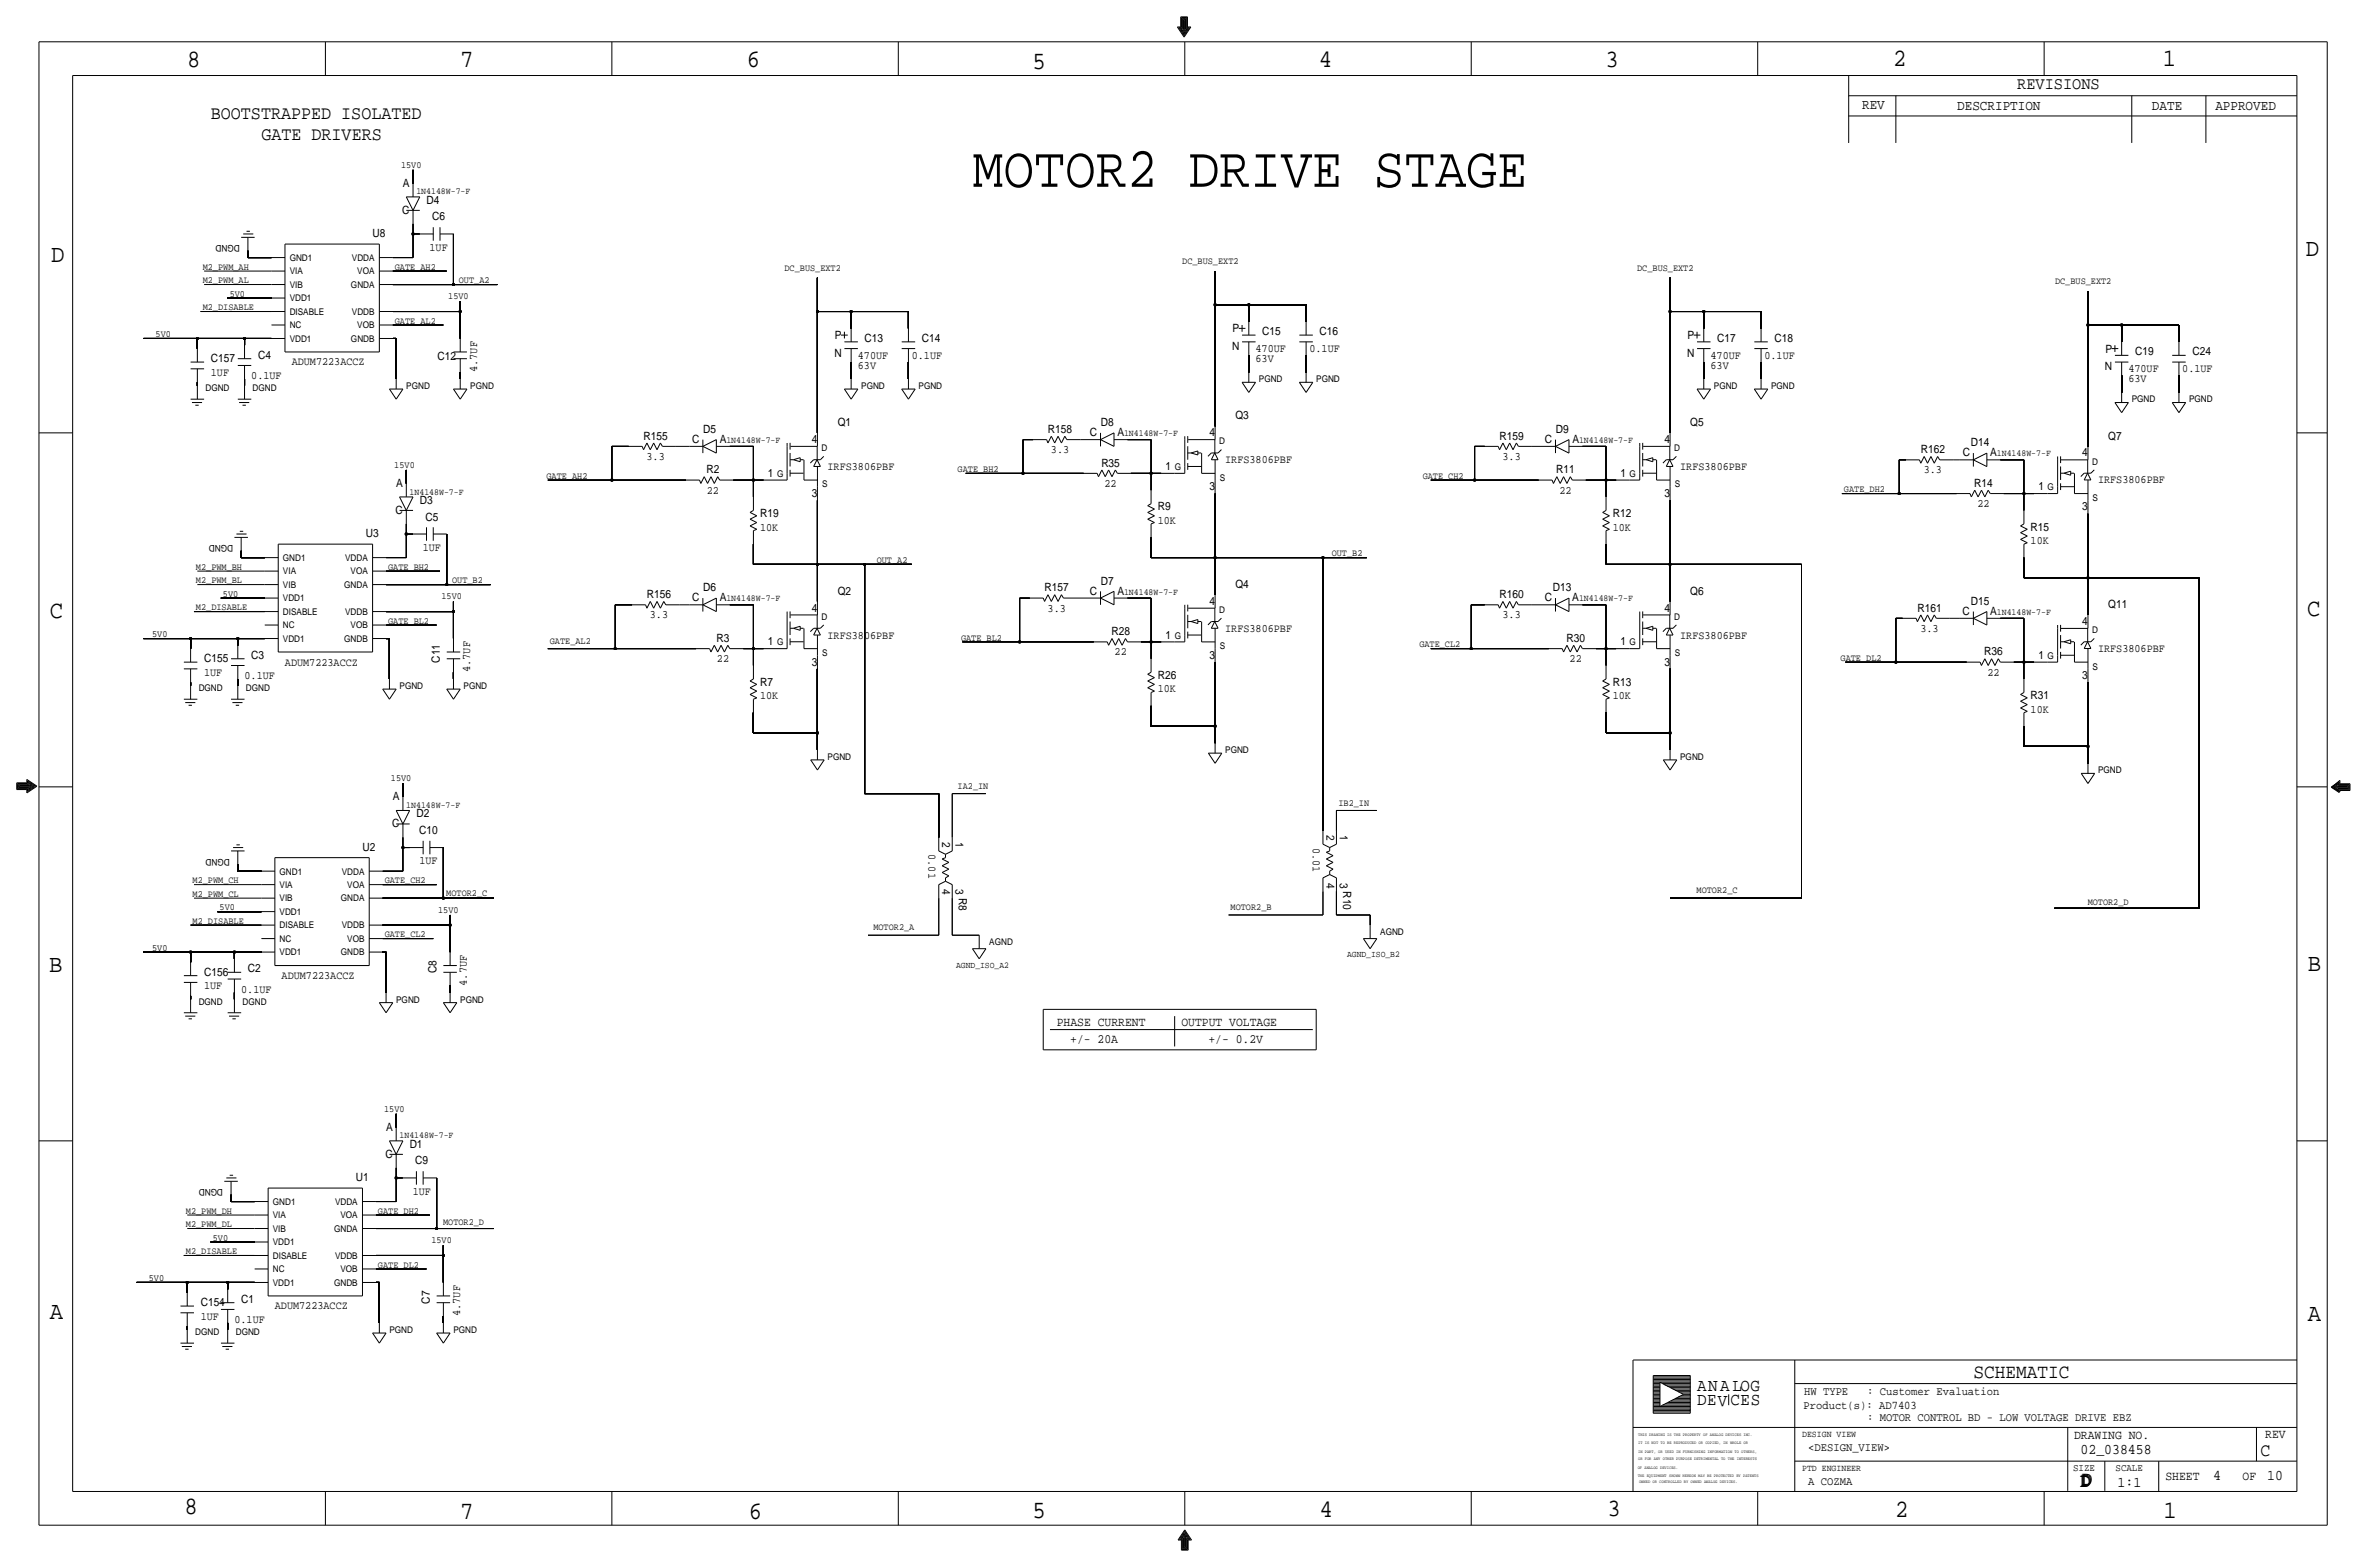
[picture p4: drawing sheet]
<svg xmlns="http://www.w3.org/2000/svg" width="892mm" height="590mm" viewBox="0 0 892 590" stroke-linecap="round" stroke-linejoin="round" font-family="sans-serif">
<defs><g id="words">
<text font-size="21.7" x="366.5" y="70.4">MOTOR2 DRIVE STAGE</text>
<g font-size="9.4">
<text x="70.6" y="25.4">8</text>
<text x="173.4" y="25.4">7</text>
<text x="281.4" y="25.1">6</text>
<text x="389.1" y="26.2">5</text>
<text x="497" y="25.4">4</text>
<text x="605" y="25.1">3</text>
<text x="713.4" y="24.9">2</text>
<text x="815" y="24.9">1</text>
<text x="19.3" y="98.8">D</text>
<text x="868.9" y="96.5">D</text>
<text x="18.8" y="232.7">C</text>
<text x="869.4" y="232.2">C</text>
<text x="869.6" y="365.8">B</text>
<text x="18.5" y="366">B</text>
<text x="18.8" y="496.8">A</text>
<text x="869.6" y="497.6">A</text>
<text x="69.6" y="570.5">8</text>
<text x="173.4" y="572.3">7</text>
<text x="282.2" y="572.3">6</text>
<text x="389.1" y="571.8">5</text>
<text x="497.3" y="571.5">4</text>
<text x="605.7" y="571.2">3</text>
<text x="714.2" y="571.5">2</text>
<text x="815.3" y="572">1</text>
</g>
<g font-size="7.5">
<text x="743.7" y="518.9">SCHEMATIC</text>
<text x="783.8" y="560.3">DD</text>
<text x="784.3" y="559.8">D</text>
</g>
<g font-size="7.1">
<text x="79.5" y="45">BOOTSTRAPPED ISOLATED</text>
<text x="98.5" y="52.6">GATE DRIVERS</text>
</g>
<text font-size="7" x="851.9" y="548.4">C</text>
<g font-size="6.7">
<text x="639.5" y="524.2">ANALOG</text>
<text x="639.5" y="529.3">DEV</text>
<text x="652.1" y="529.3">CES</text>
</g>
<text font-size="6.5" x="760.2" y="33.5">REVISIONS</text>
<g font-size="5.6">
<text x="784" y="547.9">02_038458</text>
<text x="834.1" y="557.5">4</text>
<text x="854.4" y="557.5">10</text>
<text x="798" y="560.1">1:1</text>
</g>
<g font-size="5.3">
<text x="701.8" y="41.1">REV</text>
<text x="737.6" y="41.4">DESCRIPTION</text>
<text x="811" y="41.4">DATE</text>
<text x="834.8" y="41.4">APPROVED</text>
</g>
<g font-size="4.8">
<text x="398.2" y="386.6">PHASE CURRENT</text>
<text x="445.2" y="386.6">OUTPUT VOLTAGE</text>
<text x="403.3" y="392.9">+/- 20A</text>
<text x="455.4" y="392.9">+/- 0.2V</text>
<text x="781.6" y="542.1">DRAWING NO.</text>
<text x="853.6" y="541.8">REV</text>
<text x="816" y="557.4">SHEET</text>
<text x="845.1" y="557.5">OF</text>
</g>
<g font-size="4.4">
<text x="179.8" y="140.2" transform="rotate(-90 179.8 140.2)">4.7UF</text>
<text x="177.2" y="253.2" transform="rotate(-90 177.2 253.2)">4.7UF</text>
<text x="176" y="371.3" transform="rotate(-90 176 371.3)">4.7UF</text>
<text x="173.4" y="495.8" transform="rotate(-90 173.4 495.8)">4.7UF</text>
<text x="679.9" y="525.5">HW TYPE</text>
<text x="703.6" y="525.5">: Customer Evaluation</text>
<text x="679.7" y="530.9">Product(s): AD7403</text>
<text x="703.6" y="535.2">: MOTOR CONTROL BD - LOW VOLTAGE DRIVE EBZ</text>
<text x="681.4" y="546.6">&lt;DESIGN_VIEW&gt;</text>
<text x="681.4" y="559.3">A COZMA</text>
</g>
<g font-size="4.3">
<text x="151.8" y="70.4">A</text>
<text x="160.7" y="76.7">D4</text>
<text x="151.6" y="80.5">C</text>
<text x="162.9" y="83.1">C6</text>
<text x="140.4" y="89.4">U8</text>
<text x="161.9" y="94.5">1UF</text>
<text x="464.5" y="125.2">P</text>
<text x="314.6" y="127.8">P</text>
<text x="325.8" y="128.8">C13</text>
<text x="347.4" y="128.8">C14</text>
<text x="464.3" y="131.8">N</text>
<text x="475.7" y="126.2">C15</text>
<text x="497.3" y="126.2">C16</text>
<text x="636" y="127.8">P</text>
<text x="647.1" y="128.8">C17</text>
<text x="668.7" y="128.8">C18</text>
<text x="79.5" y="136.4">C157</text>
<text x="97.2" y="135.1">C4</text>
<text x="109.9" y="137.7">ADUM7223ACCZ</text>
<text x="164.8" y="135.6">C12</text>
<text x="314.4" y="134.4">N</text>
<text x="323.3" y="135.1">470UF</text>
<text x="343.6" y="135.1">0.1UF</text>
<text x="473.2" y="132.6">470UF</text>
<text x="473.2" y="136.4">63V</text>
<text x="493.5" y="132.6">0.1UF</text>
<text x="635.7" y="134.4">N</text>
<text x="644.6" y="135.1">470UF</text>
<text x="664.9" y="135.1">0.1UF</text>
<text x="793.4" y="132.8">P</text>
<text x="804.6" y="133.9">C19</text>
<text x="826.2" y="133.9">C24</text>
<text x="79.5" y="141.5">1UF</text>
<text x="94.7" y="142.7">0.1UF</text>
<text x="323.3" y="138.9">63V</text>
<text x="644.6" y="138.9">63V</text>
<text x="793.2" y="139.4">N</text>
<text x="802.1" y="140.2">470UF</text>
<text x="822.4" y="140.2">0.1UF</text>
<text x="802.1" y="144">63V</text>
<text x="315.7" y="160.5">Q1</text>
<text x="414.8" y="160.5">D8</text>
<text x="465.5" y="158">Q3</text>
<text x="637" y="160.5">Q5</text>
<text x="242.5" y="165.6">R155</text>
<text x="260.8" y="166.9">C</text>
<text x="265" y="163.1">D5</text>
<text x="271.2" y="166.9">A</text>
<text x="305.9" y="166.9">4</text>
<text x="394.9" y="163.1">R158</text>
<text x="410.7" y="164.3">C</text>
<text x="421.1" y="164.3">A</text>
<text x="455.8" y="164.3">4</text>
<text x="565.1" y="165.6">R159</text>
<text x="582.1" y="166.9">C</text>
<text x="586.3" y="163.1">D9</text>
<text x="592.5" y="166.9">A</text>
<text x="627.2" y="166.9">4</text>
<text x="794.5" y="165.6">Q7</text>
<text x="243.7" y="173.2">3.3</text>
<text x="396.1" y="170.7">3.3</text>
<text x="566.2" y="173.2">3.3</text>
<text x="723.9" y="170.7">R162</text>
<text x="739.6" y="172">C</text>
<text x="742.7" y="168.1">D14</text>
<text x="750" y="172">A</text>
<text x="784.7" y="172">4</text>
<text x="266.2" y="178.3">R2</text>
<text x="289.4" y="179.6">1</text>
<text x="311.9" y="177">IRFS3806PBF</text>
<text x="415" y="175.8">R35</text>
<text x="439.3" y="177">1</text>
<text x="461.7" y="174.5">IRFS3806PBF</text>
<text x="586.5" y="178.3">R11</text>
<text x="610.7" y="179.6">1</text>
<text x="633.2" y="177">IRFS3806PBF</text>
<text x="725" y="178.3">3.3</text>
<text x="149.3" y="183.4">A</text>
<text x="266.4" y="185.9">22</text>
<text x="416.2" y="183.4">22</text>
<text x="455.8" y="184.7">3</text>
<text x="587.7" y="185.9">22</text>
<text x="744" y="183.4">R14</text>
<text x="768.2" y="184.7">1</text>
<text x="790.7" y="182.1">IRFS3806PBF</text>
<text x="158.2" y="189.7">D3</text>
<text x="305.9" y="187.2">3</text>
<text x="627.2" y="187.2">3</text>
<text x="745.2" y="191">22</text>
<text x="149.1" y="193.6">C</text>
<text x="160.3" y="196.1">C5</text>
<text x="286.5" y="194.8">R19</text>
<text x="436.3" y="197.4">10K</text>
<text x="436.3" y="192.3">R9</text>
<text x="607.8" y="194.8">R12</text>
<text x="784.7" y="192.3">3</text>
<text x="137.9" y="202.4">U3</text>
<text x="286.5" y="199.9">10K</text>
<text x="607.8" y="199.9">10K</text>
<text x="765.3" y="199.9">R15</text>
<text x="159.3" y="207.5">1UF</text>
<text x="765.2" y="205">10K</text>
<text x="414.8" y="220.2">D7</text>
<text x="465.5" y="221.5">Q4</text>
<text x="243.8" y="225.3">R156</text>
<text x="260.8" y="226.6">C</text>
<text x="265" y="222.8">D6</text>
<text x="271.2" y="226.6">A</text>
<text x="315.7" y="224">Q2</text>
<text x="393.7" y="222.8">R157</text>
<text x="410.7" y="224">C</text>
<text x="421.1" y="224">A</text>
<text x="455.8" y="227.8">4</text>
<text x="565.1" y="225.3">R160</text>
<text x="582.1" y="226.6">C</text>
<text x="585.2" y="222.8">D13</text>
<text x="592.5" y="226.6">A</text>
<text x="637" y="224">Q6</text>
<text x="742.7" y="227.8">D15</text>
<text x="244.9" y="232.9">3.3</text>
<text x="305.9" y="230.4">4</text>
<text x="394.8" y="230.4">3.3</text>
<text x="566.2" y="232.9">3.3</text>
<text x="627.2" y="230.4">4</text>
<text x="722.6" y="230.4">R161</text>
<text x="739.6" y="231.7">C</text>
<text x="750" y="231.7">A</text>
<text x="794.5" y="229.1">Q11</text>
<text x="418.8" y="239.3">R28</text>
<text x="461.7" y="238">IRFS3806PBF</text>
<text x="723.7" y="238">3.3</text>
<text x="784.7" y="235.5">4</text>
<text x="270" y="241.8">R3</text>
<text x="289.4" y="243.1">1</text>
<text x="311.9" y="240.5">IRFS3806PBF</text>
<text x="439.3" y="240.5">1</text>
<text x="590.3" y="241.8">R30</text>
<text x="610.7" y="243.1">1</text>
<text x="633.2" y="240.5">IRFS3806PBF</text>
<text x="790.6" y="245.6">IRFS3806PBF</text>
<text x="76.9" y="249.4">C155</text>
<text x="94.7" y="248.2">C3</text>
<text x="107.4" y="250.7">ADUM7223ACCZ</text>
<text x="165.8" y="249.6" transform="rotate(-90 165.8 249.6)">C11</text>
<text x="270.2" y="249.4">22</text>
<text x="305.9" y="250.7">3</text>
<text x="420.1" y="246.9">22</text>
<text x="455.8" y="248.2">3</text>
<text x="591.5" y="249.4">22</text>
<text x="627.2" y="250.7">3</text>
<text x="747.8" y="246.9">R36</text>
<text x="768.2" y="248.2">1</text>
<text x="76.9" y="254.5">1UF</text>
<text x="92.2" y="255.8">0.1UF</text>
<text x="436.3" y="255.8">R26</text>
<text x="749" y="254.5">22</text>
<text x="784.7" y="255.8">3</text>
<text x="286.5" y="263.4">10K</text>
<text x="286.5" y="258.3">R7</text>
<text x="436.3" y="260.9">10K</text>
<text x="607.8" y="263.4">10K</text>
<text x="607.8" y="258.3">R13</text>
<text x="765.3" y="263.4">R31</text>
<text x="765.2" y="268.5">10K</text>
<text x="148" y="301.5">A</text>
<text x="147.8" y="311.7">C</text>
<text x="156.9" y="307.8">D2</text>
<text x="158" y="314.2">C10</text>
<text x="355.1" y="317.2" transform="rotate(90 355.1 317.2)">2</text>
<text x="360.1" y="317.2" transform="rotate(90 360.1 317.2)">1</text>
<text x="499.9" y="314.6" transform="rotate(90 499.9 314.6)">2</text>
<text x="504.9" y="314.6" transform="rotate(90 504.9 314.6)">1</text>
<text x="136.6" y="320.6">U2</text>
<text x="350" y="321.8" transform="rotate(90 350 321.8)">0.01</text>
<text x="494.7" y="319.3" transform="rotate(90 494.7 319.3)">0.01</text>
<text x="158.1" y="325.6">1UF</text>
<text x="355.1" y="335" transform="rotate(90 355.1 335)">4</text>
<text x="360.1" y="335" transform="rotate(90 360.1 335)">3</text>
<text x="499.9" y="332.5" transform="rotate(90 499.9 332.5)">4</text>
<text x="504.9" y="332.5" transform="rotate(90 504.9 332.5)">3</text>
<text x="506.2" y="335.8" transform="rotate(90 506.2 335.8)">R10</text>
<text x="361.4" y="338.3" transform="rotate(90 361.4 338.3)">R8</text>
<text x="76.9" y="367.5">C156</text>
<text x="93.4" y="366.3">C2</text>
<text x="106.1" y="368.8">ADUM7223ACCZ</text>
<text x="164.5" y="366.7" transform="rotate(-90 164.5 366.7)">C8</text>
<text x="76.9" y="372.6">1UF</text>
<text x="90.9" y="373.9">0.1UF</text>
<text x="145.5" y="426">A</text>
<text x="145.3" y="436.1">C</text>
<text x="154.4" y="432.3">D1</text>
<text x="156.5" y="438.7">C9</text>
<text x="134.1" y="445">U1</text>
<text x="155.5" y="450.1">1UF</text>
<text x="75.6" y="492">C154</text>
<text x="90.9" y="490.7">C1</text>
<text x="162" y="491.1" transform="rotate(-90 162 491.1)">C7</text>
<text x="75.6" y="497.1">1UF</text>
<text x="103.6" y="493.3">ADUM7223ACCZ</text>
<text x="88.3" y="498.3">0.1UF</text>
</g>
<g font-size="3.8">
<text x="781.3" y="554">SIZE</text>
<text x="797.3" y="554">SCALE</text>
</g>
<g font-size="3.6">
<text x="151.1" y="63.1">15V0</text>
<text x="76.4" y="101.6">M2_PWM_AH</text>
<text x="148.8" y="101.6">GATE_AH2</text>
<text x="445.5" y="99.5">DC_BUS_EXT2</text>
<text x="76.4" y="106.7">M2_PWM_AL</text>
<text x="172.9" y="106.7">OUT_A2</text>
<text x="295.7" y="102">DC_BUS_EXT2</text>
<text x="617" y="102">DC_BUS_EXT2</text>
<text x="774.4" y="107.1">DC_BUS_EXT2</text>
<text x="86.6" y="111.7">5V0</text>
<text x="168.9" y="112.7">15V0</text>
<text x="76.4" y="116.8">M2_DISABLE</text>
<text x="148.8" y="121.9">GATE_AL2</text>
<text x="58.6" y="127">5V0</text>
<text x="148.6" y="176.2">15V0</text>
<text x="360.9" y="177.8">GATE_BH2</text>
<text x="205.9" y="180.3">GATE_AH2</text>
<text x="536.1" y="180.3">GATE_CH2</text>
<text x="694.9" y="185.4">GATE_DH2</text>
<text x="501.9" y="209.5">OUT_B2</text>
<text x="73.9" y="214.6">M2_PWM_BH</text>
<text x="146.2" y="214.6">GATE_BH2</text>
<text x="330.4" y="212.1">OUT_A2</text>
<text x="73.9" y="219.7">M2_PWM_BL</text>
<text x="170.4" y="219.7">OUT_B2</text>
<text x="84" y="224.8">5V0</text>
<text x="166.4" y="225.7">15V0</text>
<text x="73.9" y="229.9">M2_DISABLE</text>
<text x="146.3" y="234.9">GATE_BL2</text>
<text x="57.4" y="240">5V0</text>
<text x="207.2" y="242.6">GATE_AL2</text>
<text x="362.2" y="241.3">GATE_BL2</text>
<text x="534.9" y="243.8">GATE_CL2</text>
<text x="693.6" y="248.9">GATE_DL2</text>
<text x="147.3" y="294.3">15V0</text>
<text x="360.9" y="297.2">IA2_IN</text>
<text x="504.4" y="303.5">IB2_IN</text>
<text x="72.6" y="332.7">M2_PWM_CH</text>
<text x="145" y="332.7">GATE_CH2</text>
<text x="72.6" y="337.8">M2_PWM_CL</text>
<text x="168.2" y="337.5">MOTOR2_C</text>
<text x="639.4" y="336.2">MOTOR2_C</text>
<text x="786.7" y="340.8">MOTOR2_D</text>
<text x="72.6" y="348">M2_DISABLE</text>
<text x="82.8" y="342.9">5V0</text>
<text x="165.1" y="343.8">15V0</text>
<text x="463.8" y="342.9">MOTOR2_B</text>
<text x="145" y="353.1">GATE_CL2</text>
<text x="329.1" y="350.5">MOTOR2_A</text>
<text x="57.4" y="358.1">5V0</text>
<text x="144.8" y="418.7">15V0</text>
<text x="70.1" y="457.2">M2_PWM_DH</text>
<text x="142.4" y="457.2">GATE_DH2</text>
<text x="167" y="461.5">MOTOR2_D</text>
<text x="70.1" y="462.3">M2_PWM_DL</text>
<text x="80.2" y="467.3">5V0</text>
<text x="70.1" y="472.4">M2_DISABLE</text>
<text x="162.6" y="468.3">15V0</text>
<text x="142.4" y="477.5">GATE_DL2</text>
<text x="56.1" y="482.6">5V0</text>
</g>
<g font-size="3.5">
<text x="156.9" y="73.3">1N4148W-7-F</text>
<text x="90.4" y="92.5" transform="rotate(-180 90.4 92.5)">DGND</text>
<text x="109.2" y="98.3">GND1</text>
<text x="132.6" y="98.3">VDDA</text>
<text x="109.2" y="103.4">VIA</text>
<text x="134.7" y="103.4">VOA</text>
<text x="109.2" y="113.5">VDD1</text>
<text x="109.2" y="108.5">VIB</text>
<text x="132.3" y="108.5">GNDA</text>
<text x="109.2" y="118.6">DISABLE</text>
<text x="132.6" y="118.6">VDDB</text>
<text x="109.2" y="123.7">NC</text>
<text x="134.7" y="123.7">VOB</text>
<text x="109.2" y="128.8">VDD1</text>
<text x="132.3" y="128.8">GNDB</text>
<text x="474.4" y="144">PGND</text>
<text x="496" y="144">PGND</text>
<text x="77.4" y="147.3">DGND</text>
<text x="95.2" y="147.3">DGND</text>
<text x="153.1" y="146.5">PGND</text>
<text x="177.2" y="146.5">PGND</text>
<text x="324.6" y="146.5">PGND</text>
<text x="346.2" y="146.5">PGND</text>
<text x="645.9" y="146.5">PGND</text>
<text x="667.5" y="146.5">PGND</text>
<text x="803.4" y="151.6">PGND</text>
<text x="824.9" y="151.6">PGND</text>
<text x="273.7" y="166.9">1N4148W-7-F</text>
<text x="423.6" y="164.3">1N4148W-7-F</text>
<text x="459.5" y="167.4">D</text>
<text x="595.1" y="166.9">1N4148W-7-F</text>
<text x="309.6" y="169.9">D</text>
<text x="630.9" y="169.9">D</text>
<text x="752.5" y="172">1N4148W-7-F</text>
<text x="292.8" y="179.6">G</text>
<text x="442.7" y="177">G</text>
<text x="614.1" y="179.6">G</text>
<text x="788.4" y="175">D</text>
<text x="309.8" y="183.6">S</text>
<text x="459.7" y="181.1">S</text>
<text x="631.1" y="183.6">S</text>
<text x="771.6" y="184.7">G</text>
<text x="154.4" y="186.3">1N4148W-7-F</text>
<text x="788.6" y="188.7">S</text>
<text x="87.8" y="205.5" transform="rotate(-180 87.8 205.5)">DGND</text>
<text x="106.6" y="211.3">GND1</text>
<text x="130.1" y="211.3">VDDA</text>
<text x="106.6" y="221.5">VIB</text>
<text x="106.6" y="216.4">VIA</text>
<text x="129.7" y="221.5">GNDA</text>
<text x="132.1" y="216.4">VOA</text>
<text x="106.6" y="226.6">VDD1</text>
<text x="273.7" y="226.6">1N4148W-7-F</text>
<text x="423.6" y="224">1N4148W-7-F</text>
<text x="595.1" y="226.6">1N4148W-7-F</text>
<text x="106.6" y="231.6">DISABLE</text>
<text x="130.1" y="231.6">VDDB</text>
<text x="309.6" y="233.4">D</text>
<text x="459.5" y="230.9">D</text>
<text x="630.9" y="233.4">D</text>
<text x="752.5" y="231.6">1N4148W-7-F</text>
<text x="106.6" y="236.7">NC</text>
<text x="132.1" y="236.7">VOB</text>
<text x="788.4" y="238.5">D</text>
<text x="106.6" y="241.8">VDD1</text>
<text x="129.7" y="241.8">GNDB</text>
<text x="292.8" y="243.1">G</text>
<text x="442.7" y="240.5">G</text>
<text x="459.7" y="244.6">S</text>
<text x="614.1" y="243.1">G</text>
<text x="309.8" y="247.1">S</text>
<text x="631.1" y="247.1">S</text>
<text x="771.6" y="248.2">G</text>
<text x="788.6" y="252.2">S</text>
<text x="74.9" y="260.3">DGND</text>
<text x="92.7" y="260.3">DGND</text>
<text x="150.6" y="259.5">PGND</text>
<text x="174.7" y="259.5">PGND</text>
<text x="311.9" y="286.2">PGND</text>
<text x="461.7" y="283.7">PGND</text>
<text x="633.2" y="286.2">PGND</text>
<text x="790.7" y="291.3">PGND</text>
<text x="153.1" y="304.4">1N4148W-7-F</text>
<text x="86.6" y="323.6" transform="rotate(-180 86.6 323.6)">DGND</text>
<text x="105.4" y="329.4">GND1</text>
<text x="128.8" y="329.4">VDDA</text>
<text x="105.4" y="334.5">VIA</text>
<text x="130.8" y="334.5">VOA</text>
<text x="105.4" y="339.6">VIB</text>
<text x="128.5" y="339.6">GNDA</text>
<text x="105.4" y="344.7">VDD1</text>
<text x="105.4" y="349.8">DISABLE</text>
<text x="128.8" y="349.8">VDDB</text>
<text x="520.1" y="352.3">AGND</text>
<text x="105.4" y="359.9">VDD1</text>
<text x="105.4" y="354.8">NC</text>
<text x="128.5" y="359.9">GNDB</text>
<text x="130.8" y="354.8">VOB</text>
<text x="372.8" y="356.1">AGND</text>
<text x="149.3" y="377.6">PGND</text>
<text x="173.4" y="377.6">PGND</text>
<text x="74.9" y="378.5">DGND</text>
<text x="91.4" y="378.5">DGND</text>
<text x="150.6" y="428.9">1N4148W-7-F</text>
<text x="84" y="448.1" transform="rotate(-180 84 448.1)">DGND</text>
<text x="102.8" y="453.9">GND1</text>
<text x="126.3" y="453.9">VDDA</text>
<text x="102.8" y="459">VIA</text>
<text x="128.3" y="459">VOA</text>
<text x="102.8" y="464.1">VIB</text>
<text x="125.9" y="464.1">GNDA</text>
<text x="102.8" y="469.1">VDD1</text>
<text x="102.8" y="479.3">NC</text>
<text x="102.8" y="474.2">DISABLE</text>
<text x="126.3" y="474.2">VDDB</text>
<text x="128.3" y="479.3">VOB</text>
<text x="102.8" y="484.4">VDD1</text>
<text x="125.9" y="484.4">GNDB</text>
<text x="73.6" y="502.9">DGND</text>
<text x="88.8" y="502.9">DGND</text>
<text x="146.8" y="502.1">PGND</text>
<text x="170.9" y="502.1">PGND</text>
<text x="679.1" y="541.3">DESIGN VIEW</text>
<text x="679.1" y="554">PTD ENGINEER</text>
</g>
<g font-size="3.4">
<text x="360.3" y="364.5">AGND_ISO_A2</text>
<text x="507.6" y="360.7">AGND_ISO_B2</text>
</g>
<g font-size="1.6">
<text x="617.3" y="541.1">THIS DRAWING IS THE PROPERTY OF ANALOG DEVICES INC.</text>
<text x="617.3" y="543.9">IT IS NOT TO BE REPRODUCED OR COPIED, IN WHOLE OR</text>
<text x="617.3" y="547.2">IN PART, OR USED IN FURNISHING INFORMATION TO OTHERS,</text>
<text x="617.3" y="550">OR FOR ANY OTHER PURPOSE DETRIMENTAL TO THE INTERESTS</text>
<text x="617.2" y="553.2">OF ANALOG DEVICES.</text>
<text x="617.2" y="556.3">THE EQUIPMENT SHOWN HEREON MAY BE PROTECTED BY PATENTS</text>
<text x="617.7" y="558.8">OWNED OR CONTROLLED BY OWNED ANALOG DEVICES.</text>
</g>
</g></defs>
<!-- layer: Nets -->
<g fill="none" stroke="#000" stroke-width=".38">
<path d="M155.7 64v5.1zM93.4 94.5v2.5zM93.4 97h8.9zM148 97h7.7zM155.7 88.1v8.9zM155.7 88.1h2.5zM155.7 84.3v3.8zM170.9 88.1v19.1zM75.6 117.3h26.7zM76.9 102.1h25.4zM76.9 107.2h25.4zM85.8 112.3h16.5z"/>
<path d="M148 107.2h22.9zM148 102.1h20.4zM148 117.3h25.4zM170.9 107.2h16.5zM173.4 113.5v3.8zM173.4 117.3v10.2zM308.1 117.3v45.8zM308.1 104.6v12.7zM308.1 117.3h12.7zM320.8 117.3v6.4zM320.8 117.3h21.5zM342.3 117.3v6.4z"/>
<path d="M457.9 114.8v45.7zM457.9 102.1v12.7zM457.9 114.8h12.7zM470.6 114.8v6.4zM470.6 114.8h21.6zM492.2 114.8v6.4zM629.4 117.3h12.7zM629.4 117.3v45.8zM629.4 104.6v12.7zM642.1 117.3v6.4zM642.1 117.3h21.6zM663.7 117.3v6.4z"/>
<path d="M786.8 109.7v12.7zM54.1 127.5h20.3zM74.4 127.5v3.8zM74.4 127.5h17.8zM92.2 127.5v2.5zM92.2 127.5h10.1zM148 127.5h1.3zM148 122.4h19.1zM149.3 127.5v15.2zM320.8 136.4v6.3zM342.3 136.4v6.3zM470.6 133.9v6.3z"/>
<path d="M492.2 133.9v6.3zM642.1 136.4v6.3zM663.7 136.4v6.3zM786.8 122.4v45.7zM786.8 122.4h12.7zM799.5 122.4v6.4zM799.5 122.4h21.6zM821.1 122.4v6.4zM74.4 144v1.3zM92.2 142.7v2.6zM173.4 140.2v2.5zM799.5 141.5v6.3z"/>
<path d="M821.1 141.5v6.3zM153.1 177v5.1zM230.6 168.1v12.7zM230.6 168.1h6.3zM254.7 168.1h5.1zM275 168.1h8.9zM283.9 168.1v12.7zM363.9 178.3h21.6zM385.5 165.6h3.8zM385.5 165.6v12.7zM385.5 178.3h22.9zM407.1 165.6h2.6z"/>
<path d="M424.9 165.6h8.9zM426.2 178.3h7.6zM433.8 178.3v6.4zM433.8 165.6v12.7zM433.8 178.3h3.8zM555.7 168.1v12.7zM555.7 168.1h3.8zM577.3 168.1h3.8zM596.3 168.1h8.9zM605.2 168.1v12.7zM715.7 173.2h2.6zM715.7 173.2v12.7z"/>
<path d="M736 173.2h2.6zM753.8 173.2h8.9zM762.7 173.2v12.7zM153.1 197.4v3.8zM206.5 180.8h24.1zM230.6 180.8h27.9zM276.3 180.8h7.6zM283.9 180.8h3.8zM283.9 180.8v6.4zM308.1 188.5v24.1zM457.9 185.9v24.2zM539.2 180.8h16.5z"/>
<path d="M555.7 180.8h24.1zM597.6 180.8h7.6zM605.2 180.8v6.4zM605.2 180.8h3.8zM629.4 188.5v24.1zM694.1 185.9h21.6zM715.7 185.9h21.6zM755.1 185.9h7.6zM762.7 185.9h3.8zM762.7 185.9v6.4zM786.8 193.5v24.2zM74.4 215.1h25.4z"/>
<path d="M90.9 207.5v2.6zM90.9 210.1h8.9zM145.5 215.1h20.3zM145.5 210.1h7.6zM153.1 201.2h2.6zM153.1 201.2v8.9zM168.4 201.2v19zM283.9 205v7.6zM283.9 212.6h24.2zM308.1 212.6v14zM308.1 212.6h17.7zM325.8 212.6v86.4z"/>
<path d="M325.8 212.6h17.8zM433.8 202.4v7.7zM433.8 210.1h24.1zM457.9 210.1v13.9zM457.9 210.1h40.7zM498.6 210.1v102.8zM498.6 210.1h16.5zM605.2 205v7.6zM605.2 212.6h24.2zM629.4 212.6v14zM629.4 212.6h49.5zM678.9 212.6v125.7z"/>
<path d="M762.7 210.1v7.6zM762.7 217.7h24.1zM786.8 217.7v13.9zM786.8 217.7h42zM828.8 217.7v124.4zM73.1 230.4h26.7zM74.4 220.2h25.4zM83.3 225.3h16.5zM145.5 220.2h22.9zM145.5 235.5h19zM145.5 230.4h25.4zM168.4 220.2h16.5z"/>
<path d="M170.9 230.4v10.1zM170.9 226.6v3.8zM231.9 227.8h6.3zM231.9 227.8v16.5zM256 227.8h3.8zM275 227.8h8.9zM283.9 227.8v16.5zM384.3 225.3v16.5zM384.3 225.3h3.8zM405.8 225.3h3.9zM424.9 225.3h8.9zM433.8 225.3v16.5z"/>
<path d="M554.4 227.8v16.5zM554.4 227.8h5.1zM577.3 227.8h3.8zM596.3 227.8h8.9zM605.2 227.8v16.5zM714.5 232.9v16.5zM714.5 232.9h2.5zM734.8 232.9h3.8zM753.8 232.9h8.9zM762.7 232.9v16.5zM54.1 240.5h17.7zM71.8 257v1.3z"/>
<path d="M71.8 240.5v3.8zM71.8 240.5h17.8zM89.6 255.8v2.5zM89.6 240.5v2.6zM89.6 240.5h10.2zM145.5 240.5h1.3zM146.8 240.5v15.3zM170.9 253.2v2.6zM206.5 244.3h25.4zM231.9 244.3h30.4zM280.1 244.3h3.8zM283.9 244.3h3.8z"/>
<path d="M283.9 244.3v6.4zM308.1 252v24.1zM362.7 241.8h21.6zM384.3 241.8h27.9zM430 241.8h3.8zM433.8 241.8v6.4zM433.8 241.8h3.8zM457.9 249.4v24.2zM539.2 244.3h15.2zM554.4 244.3h29.2zM601.4 244.3h3.8zM605.2 244.3v6.4z"/>
<path d="M605.2 244.3h3.8zM629.4 252v24.1zM695.4 249.4h19.1zM714.5 249.4h26.6zM758.9 249.4h3.8zM762.7 249.4h3.8zM762.7 249.4v6.4zM786.8 257v24.2zM283.9 268.5v7.6zM283.9 276.1h24.2zM308.1 276.1v6.3zM433.8 265.9v7.7z"/>
<path d="M433.8 273.6h24.1zM457.9 273.6v6.3zM605.2 268.5v7.6zM605.2 276.1h24.2zM629.4 276.1v6.3zM762.7 273.6v7.6zM151.8 295.1v5.1zM325.8 299h28zM353.8 299v16.5zM358.9 299v16.5zM358.9 299h12.7zM762.7 281.2h24.1z"/>
<path d="M786.8 281.2v6.3zM151.8 319.3v8.9zM151.8 319.3h2.6zM151.8 315.5v3.8zM167.1 319.3v19zM503.6 305.3v7.6zM503.6 305.3h15.3zM73.1 333.2h25.4zM73.1 338.3h25.4zM89.6 325.6v2.6zM89.6 328.2h8.9zM144.2 333.2h20.3z"/>
<path d="M144.2 338.3h22.9zM144.2 328.2h7.6zM167.1 338.3h19zM353.8 338.3v14zM358.9 338.3v14zM498.6 335.8v8.9zM503.6 335.8v8.9zM629.4 338.3h49.5zM54.1 358.6h17.7zM71.8 358.6v3.9zM71.8 358.6h16.5zM71.8 348.5h26.7z"/>
<path d="M82 343.4h16.5zM88.3 358.6v2.6zM88.3 358.6h10.2zM144.2 358.6h1.3zM144.2 353.6h19.1zM144.2 348.5h25.4zM145.5 358.6v15.3zM169.6 348.5v10.1zM169.6 344.7v3.8zM327.1 352.3h26.7zM358.9 352.3h10.1zM463 344.7h35.6z"/>
<path d="M503.6 344.7h12.7zM516.3 344.7v3.8zM774.1 342.1h54.7zM71.8 375.2v1.2zM88.3 373.9v2.5zM169.6 371.3v2.6zM393.1 380.2h102.9zM393.1 380.2v15.3zM393.1 395.5h102.9zM395.7 387.9h99zM442.7 382.8v11.4zM496 380.2v15.3z"/>
<path d="M149.3 419.6v5.1zM149.3 439.9v3.8zM70.6 457.7h25.4zM87.1 450.1v2.5zM87.1 452.6h8.9zM141.7 457.7h20.3zM141.7 452.6h7.6zM149.3 443.7v8.9zM149.3 443.7h2.5zM164.5 443.7v19.1zM69.3 472.9h26.7zM70.6 462.8h25.4z"/>
<path d="M79.5 467.9h16.5zM141.7 462.8h22.8zM141.7 478h19zM141.7 472.9h25.4zM164.5 462.8h21.6zM167.1 472.9v10.2zM167.1 469.1v3.8zM51.5 483.1h19.1zM70.6 499.6v1.3zM70.6 483.1v3.8zM70.6 483.1h15.2zM85.8 498.3v2.6z"/>
<path d="M85.8 483.1v2.5zM85.8 483.1h10.2zM141.7 483.1h1.3zM143 483.1v15.2zM167.1 495.8v2.5z"/>
</g>
<g fill="#000" stroke="#000" stroke-width=".38">
<circle cx="155.6" cy="88.1" r=".51"/>
<circle cx="170.9" cy="107.2" r=".51"/>
<circle cx="173.4" cy="117.4" r=".51"/>
<circle cx="308" cy="117.4" r=".51"/>
<circle cx="320.7" cy="117.4" r=".51"/>
<circle cx="457.9" cy="114.8" r=".51"/>
<circle cx="470.6" cy="114.8" r=".51"/>
<circle cx="629.4" cy="117.4" r=".51"/>
<circle cx="642.1" cy="117.4" r=".51"/>
<circle cx="74.4" cy="127.5" r=".51"/>
<circle cx="92.1" cy="127.5" r=".51"/>
<circle cx="786.8" cy="122.4" r=".51"/>
<circle cx="799.5" cy="122.4" r=".51"/>
<circle cx="385.5" cy="178.3" r=".51"/>
<circle cx="433.8" cy="178.3" r=".51"/>
<circle cx="230.6" cy="180.9" r=".51"/>
<circle cx="283.9" cy="180.9" r=".51"/>
<circle cx="555.7" cy="180.9" r=".51"/>
<circle cx="605.2" cy="180.9" r=".51"/>
<circle cx="715.7" cy="185.9" r=".51"/>
<circle cx="762.7" cy="185.9" r=".51"/>
<circle cx="153.1" cy="201.2" r=".51"/>
<circle cx="308" cy="212.6" r=".51"/>
<circle cx="325.8" cy="212.6" r=".51"/>
<circle cx="457.9" cy="210.1" r=".51"/>
<circle cx="498.5" cy="210.1" r=".51"/>
<circle cx="629.4" cy="212.6" r=".51"/>
<circle cx="786.8" cy="217.7" r=".51"/>
<circle cx="168.3" cy="220.2" r=".51"/>
<circle cx="170.9" cy="230.4" r=".51"/>
<circle cx="71.8" cy="240.5" r=".51"/>
<circle cx="89.6" cy="240.5" r=".51"/>
<circle cx="231.8" cy="244.4" r=".51"/>
<circle cx="283.9" cy="244.4" r=".51"/>
<circle cx="384.2" cy="241.8" r=".51"/>
<circle cx="433.8" cy="241.8" r=".51"/>
<circle cx="554.4" cy="244.4" r=".51"/>
<circle cx="605.2" cy="244.4" r=".51"/>
<circle cx="714.4" cy="249.4" r=".51"/>
<circle cx="762.7" cy="249.4" r=".51"/>
<circle cx="308" cy="276.1" r=".51"/>
<circle cx="457.9" cy="273.6" r=".51"/>
<circle cx="629.4" cy="276.1" r=".51"/>
<circle cx="786.8" cy="281.2" r=".51"/>
<circle cx="151.8" cy="319.3" r=".51"/>
<circle cx="167.1" cy="338.3" r=".51"/>
<circle cx="71.8" cy="358.7" r=".51"/>
<circle cx="88.3" cy="358.7" r=".51"/>
<circle cx="169.6" cy="348.5" r=".51"/>
<circle cx="149.3" cy="443.7" r=".51"/>
<circle cx="164.5" cy="462.8" r=".51"/>
<circle cx="167.1" cy="473" r=".51"/>
<circle cx="70.6" cy="483.1" r=".51"/>
<circle cx="85.8" cy="483.1" r=".51"/>
</g>
<!-- layer: Components -->
<g fill="none" stroke="#000" stroke-width=".38">
<path d="M153.1 79.2h5.1zM153.1 74.2h5.1zM153.1 74.2l2.6 5zM155.7 79.2v5.1zM155.7 69.1v5.1zM158.2 74.2l-2.5 5zM90.9 89.4h5.1zM91.6 88.1h3.9zM92.9 87.1h1.3zM93.4 89.4v5.1zM102.3 97h5.1zM107.4 91.9h35.6z"/>
<path d="M107.4 91.9v40.7zM143 97h5zM143 91.9v40.7zM158.2 88.1h5.1zM163.3 85.6v5.1zM165.8 88.1h5.1zM165.8 85.6v5.1zM102.3 117.3h5.1zM102.3 112.3h5.1zM102.3 107.2h5.1zM102.3 102.1h5.1zM143 102.1h5z"/>
<path d="M143 107.2h5zM143 117.3h5zM71.8 136.4h5.1zM71.8 138.9h5.1zM74.4 138.9v5.1zM74.4 131.3v5.1zM89.6 135.1h5.1zM89.6 137.7h5.1zM92.2 137.7v5zM92.2 130v5.1zM102.3 127.5h5.1zM102.3 122.4h5.1z"/>
<path d="M107.4 132.6h35.6zM143 122.4h5zM143 127.5h5zM170.9 135.1h5.1zM170.9 132.6h5.1zM173.4 135.1v5.1zM173.4 127.5v5.1zM316.9 126.2h2.6zM318.2 125v2.5zM318.2 128.8h5.1zM318.2 131.3h5.1zM320.8 131.3v5.1z"/>
<path d="M320.8 123.7v5.1zM339.8 128.8h5.1zM339.8 131.3h5.1zM342.3 131.3v5.1zM342.3 123.7v5.1zM466.8 123.7h2.5zM468.1 126.2h5.1zM468.1 128.8h5.1zM468.1 122.4v2.6zM470.6 128.8v5.1zM470.6 121.2v5zM489.7 126.2h5z"/>
<path d="M489.7 128.8h5zM492.2 128.8v5.1zM492.2 121.2v5zM638.3 126.2h2.5zM639.5 128.8h5.1zM639.5 131.3h5.1zM639.5 125v2.5zM642.1 131.3v5.1zM642.1 123.7v5.1zM661.1 128.8h5.1zM661.1 131.3h5.1zM663.7 131.3v5.1z"/>
<path d="M663.7 123.7v5.1zM795.7 131.3h2.6zM797 133.9h5.1zM797 136.4h5.1zM797 130v2.6zM799.5 136.4v5.1zM799.5 128.8v5.1zM818.6 133.9h5.1zM818.6 136.4h5.1zM821.1 136.4v5.1zM821.1 128.8v5.1zM71.8 150.4h5.1z"/>
<path d="M72.3 151.6h3.8zM73.6 152.7h1.3zM74.4 145.3v5.1zM89.6 150.4h5.1zM90.1 151.6h3.8zM91.4 152.7h1.3zM92.2 145.3v5.1zM146.8 146.6h5zM146.8 146.6l2.5 3.8zM149.3 142.7v3.9zM151.8 146.6l-2.5 3.8zM170.9 146.6h5.1z"/>
<path d="M170.9 146.6l2.5 3.8zM173.4 142.7v3.9zM176 146.6l-2.6 3.8zM318.2 146.6l2.6 3.8zM318.2 146.6h5.1zM320.8 142.7v3.9zM323.3 146.6l-2.5 3.8zM339.8 146.6h5.1zM339.8 146.6l2.5 3.8zM342.3 142.7v3.9zM344.9 146.6l-2.6 3.8zM468.1 144h5.1z"/>
<path d="M468.1 144l2.5 3.8zM470.6 140.2v3.8zM473.2 144l-2.6 3.8zM489.7 144l2.5 3.8zM489.7 144h5zM492.2 140.2v3.8zM494.7 144l-2.5 3.8zM639.5 146.6h5.1zM639.5 146.6l2.6 3.8zM642.1 142.7v3.9zM644.6 146.6l-2.5 3.8zM661.1 146.6l2.6 3.8z"/>
<path d="M661.1 146.6h5.1zM663.7 142.7v3.9zM666.2 146.6l-2.5 3.8zM797 151.6h5.1zM797 151.6l2.5 3.8zM799.5 147.8v3.8zM802.1 151.6l-2.6 3.8zM818.6 151.6h5.1zM818.6 151.6l2.5 3.8zM821.1 147.8v3.8zM823.7 151.6l-2.6 3.8zM236.9 168.1h5.1z"/>
<path d="M242 168.1l.5 1.3zM243.8 166.9l-1.3 2.5zM243.8 166.9l1.3 2.5zM246.3 166.9l1.3 2.5zM246.3 166.9l-1.2 2.5zM248.9 166.9l.7 1.2zM248.9 166.9l-1.3 2.5zM249.6 168.1h5.1zM259.8 168.1h5.1zM264.9 165.6v5.1zM264.9 168.1l5.1 2.6zM264.9 168.1l5.1-2.5z"/>
<path d="M265.4 179.6l1.2 2.5zM265.4 179.6l-1.3 2.5zM267.9 179.6l1.3 2.5zM267.9 179.6l-1.3 2.5zM270 168.1h5zM270 165.6v5.1zM270.5 179.6l.7 1.2zM270.5 179.6l-1.3 2.5zM296.6 166.9v1.2zM296.6 178.3v2.5zM296.6 168.1v10.2zM297.7 173.2h1.3z"/>
<path d="M297.7 170.6v5.1zM297.7 177v2.5zM297.7 166.8v2.6zM297.7 178.3h5.1zM297.9 168.1h10.2zM299 173.2l2.5-.8zM299 173.2l2.5 .7zM301.5 172.4v1.5zM301.5 173.2h1.3zM303 173.2v7.6zM306.6 173.2l-1.2 1.2zM306.6 175.7h2.6z"/>
<path d="M306.6 173.2h2.6zM307.9 173.2l1.3 2.5zM307.9 173.2l-1.3 2.5zM307.9 168.1v5.1zM308.1 163.1v5zM308.1 175.8v7.6zM310.4 171.9l-1.2 1.3zM389.3 165.6h5.1zM394.4 165.6l.5 1.3zM396.2 164.3l1.3 2.6zM396.2 164.3l-1.3 2.6zM398.7 164.3l1.3 2.6z"/>
<path d="M398.7 164.3l-1.2 2.6zM401.3 164.3l-1.3 2.6zM401.3 164.3l.7 1.3zM402 165.6h5.1zM408.4 178.3h5.1zM409.7 165.6h5zM413.5 178.3l.5 1.3zM414.7 163.1v5zM414.7 165.6l5.1 2.5zM414.7 165.6l5.1-2.5zM415.2 177l1.3 2.6zM415.2 177l-1.2 2.6z"/>
<path d="M417.8 177l1.2 2.6zM417.8 177l-1.3 2.6zM419.8 163.1v5zM419.8 165.6h5.1zM420.3 177l-1.3 2.6zM420.3 177l.8 1.3zM421.1 178.3h5.1zM437.6 178.3h5.1zM442.7 178.3h3.8zM446.5 164.3v1.3zM446.5 175.8v2.5zM446.5 165.6v10.2z"/>
<path d="M447.6 175.7h5.1zM447.6 170.6h1.3zM447.6 168.1v5.1zM447.6 174.4v2.6zM447.6 164.3v2.5zM447.8 165.6h10.1zM448.9 170.6l2.5-.7zM448.9 170.6l2.5 .8zM451.4 170.6h1.3zM451.4 169.9v1.5zM452.8 178.3h5.1zM452.8 170.7v7.6z"/>
<path d="M456.5 173.2h2.5zM456.5 170.6h2.5zM456.5 170.6l-1.3 1.3zM457.8 170.6l1.2 2.6zM457.8 170.6l-1.3 2.6zM457.8 165.6v5.1zM457.9 160.5v5.1zM457.9 173.2v7.6zM459 170.6l1.3-1.2zM559.5 168.1h5.1zM564.6 168.1l.5 1.3zM566.4 166.9l-1.3 2.5z"/>
<path d="M566.4 166.9l1.2 2.5zM568.9 166.9l1.3 2.5zM568.9 166.9l-1.3 2.5zM571.4 166.9l.8 1.2zM571.4 166.9l-1.2 2.5zM572.2 168.1h5.1zM581.1 168.1h5.1zM586.2 165.6v5.1zM586.2 168.1l5.1 2.6zM586.2 168.1l5.1-2.5zM586.7 179.6l1.3 2.5zM586.7 179.6l-1.3 2.5z"/>
<path d="M589.2 179.6l1.3 2.5zM589.2 179.6l-1.2 2.5zM591.3 165.6v5.1zM591.3 168.1h5zM591.8 179.6l-1.3 2.5zM591.8 179.6l.7 1.2zM617.9 166.9v1.2zM617.9 178.3v2.5zM617.9 168.1v10.2zM619 178.3h5.1zM619 173.2h1.3zM619 170.6v5.1z"/>
<path d="M619 177v2.5zM619 166.8v2.6zM619.2 168.1h10.2zM620.3 173.2l2.6-.8zM620.3 173.2l2.6 .7zM622.9 173.2h1.2zM622.9 172.4v1.5zM624.3 173.2v7.6zM626.7 174.4l1.2-1.2zM627.9 175.7h2.6zM627.9 173.2h2.6zM629.2 173.2l1.3 2.5z"/>
<path d="M629.2 173.2l-1.3 2.5zM629.3 168.1v5.1zM629.4 163.1v5zM629.4 175.8v7.6zM630.5 173.2l1.2-1.3zM718.3 173.2h5zM723.3 173.2l.5 1.3zM725.1 172l-1.3 2.5zM725.1 172l1.3 2.5zM727.7 172l-1.3 2.5zM727.7 172l1.2 2.5zM730.2 172l.8 1.2z"/>
<path d="M730.2 172l-1.3 2.5zM731 173.2h5zM738.6 173.2h5.1zM743.7 173.2l5-2.5zM743.7 170.7v5.1zM743.7 173.2l5 2.6zM748.7 173.2h5.1zM748.7 170.7v5.1zM775.4 172v1.2zM775.4 173.2v10.2zM776.5 178.3h1.3zM776.5 175.7v5.1z"/>
<path d="M776.5 171.9v2.5zM776.7 173.2h10.1zM777.8 178.3l2.5-.8zM777.8 178.3l2.5 .7zM780.3 177.5v1.5zM780.3 178.3h1.3zM781.8 178.3v7.6zM784.1 179.5l1.3-1.2zM785.4 178.3h2.6zM786.7 178.3l1.3 2.5zM786.7 178.3l-1.3 2.5zM786.7 173.2v5.1z"/>
<path d="M786.8 168.1v5.1zM788 178.3l1.2-1.3zM150.6 192.3h5.1zM150.6 187.2h5.1zM150.6 187.2l2.5 5.1zM153.1 192.3v5.1zM153.1 182.1v5.1zM155.7 187.2l-2.6 5.1zM160.7 198.6v5.1zM163.3 198.6v5.1zM258.5 180.8h5.1zM263.6 180.8l.5 1.3z"/>
<path d="M271.2 180.8h5.1zM282.7 193l1.2-.7zM282.7 195.6l2.5-1.3zM282.7 198.1l2.5-1.3zM282.7 193l2.5 1.3zM282.7 195.6l2.5 1.2zM282.7 198.1l2.5 1.3zM283.9 199.9v5.1zM283.9 187.2v5.1zM283.9 199.9l1.3-.5zM287.7 180.8h5.1zM292.8 180.8h3.8z"/>
<path d="M303 180.8h5.1zM308.1 183.4v5.1zM432.5 190.5l2.6 1.3zM432.5 193l2.6 1.3zM432.5 195.6l2.6 1.2zM432.5 190.5l1.3-.8zM432.5 193l2.6-1.2zM432.5 195.6l2.6-1.3zM433.8 197.4v5zM433.8 184.7v5zM433.8 197.4l1.3-.5zM457.9 180.8v5.1z"/>
<path d="M579.8 180.8h5.1zM584.9 180.8l.5 1.3zM592.5 180.8h5.1zM604 193l2.5 1.3zM604 195.6l2.5 1.2zM604 198.1l2.5 1.3zM604 193l1.2-.7zM604 195.6l2.5-1.3zM604 198.1l2.5-1.3zM605.2 199.9v5.1zM605.2 187.2v5.1zM605.2 199.9l1.3-.5z"/>
<path d="M609 180.8h5.1zM614.1 180.8h3.8zM624.3 180.8h5.1zM629.4 183.4v5.1zM737.3 185.9h5.1zM742.4 185.9l.5 1.3zM744.2 184.7l-1.3 2.5zM744.2 184.7l1.2 2.5zM746.7 184.7l-1.3 2.5zM746.7 184.7l1.3 2.5zM749.2 184.7l.8 1.2zM749.2 184.7l-1.2 2.5z"/>
<path d="M750 185.9h5.1zM761.4 198.1l2.6 1.3zM761.4 198.1l1.3-.7zM762.7 192.3v5.1zM766.5 185.9h5.1zM771.6 185.9h3.8zM775.4 183.4v2.5zM776.5 183.3h5.1zM776.5 182.1v2.5zM781.8 185.9h5zM785.4 180.8h2.6zM786.8 188.5v5z"/>
<path d="M786.8 180.8v7.7zM88.3 202.4h5.1zM89.1 201.2h3.8zM90.4 200.2h1.2zM90.9 202.4v5.1zM99.8 215.1h5.1zM99.8 210.1h5.1zM104.9 205h35.5zM104.9 205v40.6zM140.4 210.1h5.1zM140.4 215.1h5.1zM140.4 205v40.6z"/>
<path d="M155.7 201.2h5zM163.3 201.2h5.1zM761.4 200.7l2.6 1.2zM761.4 203.2l2.6 1.3zM761.4 200.7l2.6-1.3zM761.4 203.2l2.6-1.3zM762.7 205v5.1zM762.7 205l1.3-.5zM99.8 235.5h5.1zM99.8 230.4h5.1zM99.8 225.3h5.1zM99.8 220.2h5.1z"/>
<path d="M140.4 220.2h5.1zM140.4 230.4h5.1zM140.4 235.5h5.1zM238.2 227.8h5.1zM243.3 227.8l.5 1.3zM245.1 226.6l1.2 2.5zM245.1 226.6l-1.3 2.5zM247.6 226.6l-1.3 2.5zM247.6 226.6l1.3 2.5zM250.1 226.6l-1.2 2.5zM250.1 226.6l.8 1.2zM250.9 227.8h5.1z"/>
<path d="M259.8 227.8h5.1zM264.9 225.3v5.1zM264.9 227.8l5.1 2.6zM264.9 227.8l5.1-2.5zM270 227.8h5zM270 225.3v5.1zM296.6 230.4v1.2zM296.6 231.6v10.2zM297.7 236.7h1.3zM297.7 234.1v5.1zM297.7 230.3v2.6zM297.9 231.6h10.2z"/>
<path d="M299 236.7l2.5-.8zM299 236.7l2.5 .7zM301.5 235.9v1.5zM301.5 236.7h1.3zM303 236.7v7.6zM305.4 237.9l1.2-1.2zM306.6 239.2h2.6zM306.6 236.7h2.6zM307.9 236.7l1.3 2.5zM307.9 236.7l-1.3 2.5zM307.9 231.6v5.1zM308.1 226.6v5z"/>
<path d="M308.1 239.3v7.6zM309.2 236.7l1.2-1.3zM388.1 225.3h5zM393.1 225.3l.5 1.3zM394.9 224l-1.3 2.6zM394.9 224l1.3 2.6zM397.5 224l1.2 2.6zM397.5 224l-1.3 2.6zM400 224l.8 1.3zM400 224l-1.3 2.6zM400.8 225.3h5zM409.7 225.3h5z"/>
<path d="M414.7 222.8v5zM414.7 225.3l5.1 2.5zM414.7 225.3l5.1-2.5zM419.8 222.8v5zM419.8 225.3h5.1zM446.5 227.8v1.3zM446.5 239.3v2.5zM446.5 229.1v10.2zM447.6 239.2h5.1zM447.6 234.1h1.3zM447.6 231.6v5.1zM447.6 237.9v2.6z"/>
<path d="M447.6 227.8v2.5zM447.8 229.1h10.1zM448.9 234.1l2.5-.7zM448.9 234.1l2.5 .8zM451.4 234.1h1.3zM451.4 233.4v1.5zM452.8 234.2v7.6zM456.5 236.7h2.5zM456.5 234.1h2.5zM456.5 234.1l-1.3 1.3zM457.8 234.1l1.2 2.6zM457.8 234.1l-1.3 2.6z"/>
<path d="M457.8 229.1v5.1zM457.9 224v5.1zM457.9 236.7v7.6zM460.3 232.9l-1.3 1.2zM559.5 227.8h5.1zM564.6 227.8l.5 1.3zM566.4 226.6l-1.3 2.5zM566.4 226.6l1.2 2.5zM568.9 226.6l1.3 2.5zM568.9 226.6l-1.3 2.5zM571.4 226.6l.8 1.2zM571.4 226.6l-1.2 2.5z"/>
<path d="M572.2 227.8h5.1zM581.1 227.8h5.1zM586.2 225.3v5.1zM586.2 227.8l5.1 2.6zM586.2 227.8l5.1-2.5zM591.3 225.3v5.1zM591.3 227.8h5zM617.9 230.4v1.2zM617.9 231.6v10.2zM619 236.7h1.3zM619 234.1v5.1zM619 230.3v2.6z"/>
<path d="M619.2 231.6h10.2zM620.3 236.7l2.6-.8zM620.3 236.7l2.6 .7zM622.9 236.7h1.2zM622.9 235.9v1.5zM624.3 236.7v7.6zM626.7 237.9l1.2-1.2zM627.9 239.2h2.6zM627.9 236.7h2.6zM629.2 236.7l1.3 2.5zM629.2 236.7l-1.3 2.5zM629.3 231.6v5.1z"/>
<path d="M629.4 226.6v5zM629.4 239.3v7.6zM630.5 236.7l1.2-1.3zM717 232.9h5.1zM722.1 232.9l.5 1.3zM723.8 231.6l1.3 2.6zM723.8 231.6l-1.2 2.6zM726.4 231.6l1.3 2.6zM726.4 231.6l-1.3 2.6zM728.9 231.6l-1.2 2.6zM728.9 231.6l.8 1.3zM729.7 232.9h5.1z"/>
<path d="M738.6 232.9h5.1zM743.7 232.9l5-2.5zM743.7 230.4v5.1zM743.7 232.9l5 2.6zM748.7 232.9h5.1zM748.7 230.4v5.1zM775.4 235.5v1.2zM775.4 236.7v10.2zM776.5 239.2v5.1zM776.5 235.4v2.5zM776.7 236.7h10.1zM786.7 236.7v5.1z"/>
<path d="M786.8 231.6v5.1zM69.3 249.4h5.1zM69.3 252h5.1zM71.8 252v5zM71.8 244.3v5.1zM71.8 258.3v5.1zM87.1 248.2h5.1zM87.1 250.7h5.1zM89.6 250.7v5.1zM89.6 243.1v5.1zM89.6 258.3v5.1zM99.8 240.5h5.1z"/>
<path d="M104.9 245.6h35.5zM140.4 240.5h5.1zM144.2 259.6h5.1zM144.2 259.6l2.6 3.8zM146.8 255.8v3.8zM149.3 259.6l-2.5 3.8zM168.4 259.6h5zM168.4 259.6l2.5 3.8zM168.4 248.2h5zM168.4 245.6h5zM170.9 255.8v3.8zM170.9 248.2v5z"/>
<path d="M170.9 240.5v5.1zM173.4 259.6l-2.5 3.8zM262.3 244.3h5.1zM267.4 244.3l.5 1.3zM269.2 243.1l-1.3 2.5zM269.2 243.1l1.3 2.5zM271.7 243.1l1.3 2.5zM271.7 243.1l-1.2 2.5zM274.3 243.1l.7 1.2zM274.3 243.1l-1.3 2.5zM275 244.3h5.1zM282.7 256.5l1.2-.7z"/>
<path d="M282.7 259.1l2.5-1.3zM282.7 256.5l2.5 1.3zM282.7 259.1l2.5 1.2zM283.9 250.7v5.1zM287.7 244.3h5.1zM292.8 244.3h3.8zM296.6 241.8v2.5zM297.7 240.5v2.5zM297.7 241.8h5.1zM303 244.3h5.1zM308.1 246.9v5.1zM412.2 241.8h5.1z"/>
<path d="M417.3 241.8l.5 1.3zM419 240.5l1.3 2.6zM419 240.5l-1.2 2.6zM421.6 240.5l1.3 2.6zM421.6 240.5l-1.3 2.6zM424.1 240.5l.8 1.3zM424.1 240.5l-1.2 2.6zM424.9 241.8h5.1zM432.5 254l2.6 1.3zM432.5 256.5l2.6 1.3zM432.5 259.1l2.6 1.2zM432.5 254l1.3-.8z"/>
<path d="M432.5 256.5l2.6-1.2zM432.5 259.1l2.6-1.3zM433.8 248.2v5zM437.6 241.8h5.1zM442.7 241.8h3.8zM452.8 241.8h5.1zM457.9 244.3v5.1zM583.6 244.3h5.1zM588.7 244.3l.5 1.3zM590.5 243.1l1.3 2.5zM590.5 243.1l-1.3 2.5zM593 243.1l1.3 2.5z"/>
<path d="M593 243.1l-1.2 2.5zM595.6 243.1l.7 1.2zM595.6 243.1l-1.3 2.5zM596.3 244.3h5.1zM604 256.5l2.5 1.3zM604 259.1l2.5 1.2zM604 256.5l1.2-.7zM604 259.1l2.5-1.3zM605.2 250.7v5.1zM609 244.3h5.1zM614.1 244.3h3.8zM617.9 241.8v2.5z"/>
<path d="M619 241.8h5.1zM619 240.5v2.5zM624.3 244.3h5.1zM629.4 246.9v5.1zM741.1 249.4h5.1zM746.2 249.4l.5 1.3zM748 248.2l-1.3 2.5zM748 248.2l1.2 2.5zM750.5 248.2l-1.3 2.5zM750.5 248.2l1.3 2.5zM753.1 248.2l-1.3 2.5zM753.1 248.2l.7 1.2z"/>
<path d="M753.8 249.4h5.1zM762.7 255.8v5.1zM766.5 249.4h5.1zM771.6 249.4h3.8zM775.4 246.9v2.5zM776.5 241.8h1.3zM776.5 246.8h5.1zM776.5 245.6v2.5zM777.8 241.8l2.5-.8zM777.8 241.8l2.5 .7zM780.3 241v1.5zM780.3 241.8h1.3z"/>
<path d="M781.8 249.4h5zM781.8 241.8v7.6zM784.1 243l1.3-1.2zM785.4 244.3h2.6zM785.4 241.8h2.6zM786.7 241.8l1.3 2.5zM786.7 241.8l-1.3 2.5zM786.8 252v5zM786.8 244.3v7.7zM788 241.8l1.2-1.3zM69.3 263.4h5.1zM69.8 264.7h3.8z"/>
<path d="M71.1 265.7h1.2zM87.1 263.4h5.1zM87.6 264.7h3.8zM88.8 265.7h1.3zM282.7 261.6l2.5-1.2zM282.7 261.6l2.5 1.3zM283.9 263.4v5.1zM283.9 263.4l1.3-.5zM433.8 260.9v5zM433.8 260.9l1.3-.5zM457.9 279.9v3.8zM604 261.6l2.5 1.3z"/>
<path d="M604 261.6l2.5-1.2zM605.2 263.4v5.1zM605.2 263.4l1.3-.5zM761.4 261.6l2.6 1.3zM761.4 264.2l2.6 1.2zM761.4 266.7l2.6 1.3zM761.4 261.6l1.3-.7zM761.4 264.2l2.6-1.3zM761.4 266.7l2.6-1.3zM762.7 268.5v5.1zM762.7 268.5l1.3-.5zM305.5 286.3l2.6 3.8z"/>
<path d="M305.5 286.3h5.1zM308.1 282.4v3.9zM310.6 286.3l-2.5 3.8zM455.4 283.7h5.1zM455.4 283.7l2.5 3.8zM460.5 283.7l-2.6 3.8zM626.8 286.3h5.1zM626.8 286.3l2.6 3.8zM629.4 282.4v3.9zM631.9 286.3l-2.5 3.8zM784.3 291.3h5.1zM784.3 291.3l2.5 3.8z"/>
<path d="M786.8 287.5v3.8zM789.4 291.3l-2.6 3.8zM87.8 319.3h3.8zM89.1 318.3h1.3zM149.3 310.4h5.1zM149.3 305.3h5.1zM149.3 305.3l2.5 5.1zM151.8 310.4v5.1zM151.8 300.2v5.1zM154.4 319.3h5.1zM154.4 305.3l-2.6 5.1zM159.5 316.7v5.1z"/>
<path d="M162 319.3h5.1zM162 316.7v5.1zM353.8 315.5v5zM358.9 315.5v5zM498.6 312.9v5.1zM498.6 318l2.5 1.3zM501.1 319.3l2.5-1.3zM501.1 319.3v1.2zM503.6 312.9v5.1zM87.1 320.5h5.1zM89.6 320.5v5.1zM98.5 338.3h5.1z"/>
<path d="M98.5 333.2h5.1zM98.5 328.2h5.1zM103.6 323.1h35.5zM103.6 323.1v40.6zM139.1 328.2h5.1zM139.1 333.2h5.1zM139.1 338.3h5.1zM139.1 323.1v40.6zM353.8 333.2v5.1zM353.8 320.5l2.5 1.3zM353.8 333.2l2.5-1.2zM355 328.7l2.6-1.3z"/>
<path d="M355 326.1l2.6-1.2zM355 323.6l1.3-.5zM355 328.7l2.6 1.2zM355 326.1l2.6 1.3zM355 323.6l2.6 1.3zM356.3 330.7l1.3-.8zM356.3 321.8v1.3zM356.3 330.7v1.3zM356.3 321.8l2.6-1.3zM356.3 332l2.6 1.2zM358.9 333.2v5.1zM498.6 330.7v5.1z"/>
<path d="M498.6 330.7l2.5-1.3zM499.8 326.1l2.6-1.2zM499.8 323.6l2.6-1.3zM499.8 321.1l1.3-.6zM499.8 326.1l2.6 1.3zM499.8 323.6l2.6 1.3zM499.8 321.1l2.6 1.2zM501.1 329.4l2.5 1.3zM501.1 328.2l1.3-.8zM501.1 328.2v1.2zM503.6 330.7v5.1zM98.5 358.6h5.1z"/>
<path d="M98.5 353.6h5.1zM98.5 348.5h5.1zM98.5 343.4h5.1zM139.1 348.5h5.1zM139.1 353.6h5.1zM139.1 358.6h5.1zM169.6 358.6v5.1zM366.5 357.4h5.1zM366.5 357.4l2.5 3.8zM369 352.3v5zM371.6 357.4l-2.6 3.8zM513.8 353.6l2.5 3.8z"/>
<path d="M513.8 353.6h5.1zM516.3 348.5v5zM518.9 353.6l-2.6 3.8zM69.3 367.5h5.1zM69.3 370.1h5.1zM71.8 370.1v5.1zM71.8 362.5v5zM71.8 376.4v5.1zM85.8 366.3h5.1zM85.8 368.8h5.1zM88.3 368.8v5.1zM88.3 361.2v5.1z"/>
<path d="M88.3 376.4v5.1zM103.6 363.7h35.5zM143 377.7h5zM143 377.7l2.5 3.8zM145.5 373.9v3.8zM148 377.7l-2.5 3.8zM167.1 377.7l2.5 3.8zM167.1 366.3h5.1zM167.1 363.7h5.1zM167.1 377.7h5.1zM169.6 373.9v3.8zM169.6 366.3v5z"/>
<path d="M172.2 377.7l-2.6 3.8zM69.3 381.5h5.1zM69.8 382.8h3.8zM71.1 383.8h1.2zM85.8 381.5h5.1zM86.3 382.8h3.8zM87.6 383.8h1.2zM146.8 434.8h5zM146.8 429.8h5zM146.8 429.8l2.5 5zM149.3 434.8v5.1zM149.3 424.7v5.1z"/>
<path d="M151.8 429.8l-2.5 5zM84.5 445h5.1zM85.3 443.7h3.8zM86.6 442.7h1.2zM87.1 445v5.1zM96 457.7h5zM96 452.6h5zM101 447.5h35.6zM101 447.5v40.7zM136.6 452.6h5.1zM136.6 457.7h5.1zM136.6 447.5v40.7z"/>
<path d="M151.8 443.7h5.1zM156.9 441.2v5.1zM159.5 443.7h5zM159.5 441.2v5.1zM96 478h5zM96 472.9h5zM96 467.9h5zM96 462.8h5zM136.6 462.8h5.1zM136.6 472.9h5.1zM136.6 478h5.1zM68 492h5.1z"/>
<path d="M68 494.5h5.1zM70.6 494.5v5.1zM70.6 486.9v5.1zM83.3 490.7h5zM83.3 493.3h5zM85.8 493.3v5zM85.8 485.6v5.1zM96 483.1h5zM101 488.2h35.6zM136.6 483.1h5.1zM143 498.3v3.9zM164.5 490.7h5.1z"/>
<path d="M164.5 488.2h5.1zM167.1 498.3v3.9zM167.1 490.7v5.1zM167.1 483.1v5.1zM68 506h5.1zM68.5 507.2h3.8zM69.8 508.3h1.3zM70.6 500.9v5.1zM83.3 506h5zM83.8 507.2h3.8zM85 508.3h1.3zM85.8 500.9v5.1z"/>
<path d="M140.4 502.2h5.1zM140.4 502.2l2.6 3.8zM145.5 502.2l-2.5 3.8zM164.5 502.2h5.1zM164.5 502.2l2.6 3.8zM169.6 502.2l-2.5 3.8z"/>
</g>
<!-- layer: Page Border and Title Block -->
<g fill="none" stroke="#000" stroke-width=".38">
<path d="M14.7 15.7v558.8zM14.7 15.7h862.3zM122.6 15.7v12.7zM230.6 15.7v12.7zM338.5 15.7v12.7zM443.7 10.2h1.3zM443.7 10.2l2.5 3.8zM444.2 10.4h1zM444.2 10.4l2 3.1zM444.7 10.7h.8zM444.7 10.7l1.5 2.3zM445 6.3v3.9z"/>
<path d="M445 6.3h2.5zM445.2 6.6v3.8zM445.2 6.6h2zM445.2 10.9h.5zM445.2 10.9l1 1.5zM445.5 6.9v3.8zM445.5 6.9h1.5zM445.7 11.2h.3zM445.7 7.1v3.8zM445.7 7.1h1zM445.7 11.2l.5 .7zM446 7.4v3.8z"/>
<path d="M446 7.4h.5zM446.2 7.6v4.1zM446.5 11.2h.2zM446.5 7.4v3.8zM446.5 15.7v12.7zM446.7 10.9h.5zM446.7 11.2l-.5 .7zM446.7 7.1v3.8zM447 10.7h.8zM447 6.9v3.8zM447.2 10.4h1.1zM447.2 6.6v3.8z"/>
<path d="M447.2 10.9l-1 1.5zM447.5 10.2h1.3zM447.5 6.4v3.8zM447.8 10.7l-1.6 2.3zM448.3 10.4l-2.1 3.1zM448.8 10.2l-2.6 3.8zM554.4 15.7v12.7zM662.4 15.7v12.7zM770.3 15.7v12.7zM877 15.7v558.8zM27.4 28.4v533.4zM27.4 28.4h838.2z"/>
<path d="M696.7 36.1h168.9zM696.7 28.4v25.4zM714.5 36.1v17.7zM803.4 36.1v17.7zM831.3 36.1v17.7zM865.6 28.4v533.4zM696.7 43.7h168.9zM14.7 163.1h12.7zM865.6 163.1h11.4zM6.3 294.9h3.8zM6.3 294.9v2.5zM6.3 297.4h3.8z"/>
<path d="M6.6 295.1v2.1zM6.6 295.1h3.8zM6.6 297.2h3.8zM6.8 296.9h3.8zM6.8 295.4v1.5zM6.8 295.4h3.8zM7.1 296.7h3.8zM7.1 295.7v1zM7.1 295.7h3.8zM7.3 296.4h3.8zM7.3 295.9v.5zM7.3 295.9h3.8z"/>
<path d="M7.6 296.2h4zM10.1 297.4v1.3zM10.1 298.7l3.8-2.5zM10.1 293.6l3.8 2.6zM10.1 293.6v1.3zM10.4 298.2l3-2zM10.4 297.2v1zM10.4 294.1v1zM10.4 294.1l3 2.1zM10.6 297.7l2.3-1.5zM10.6 296.9v.8zM10.6 294.6v.8z"/>
<path d="M10.6 294.6l2.3 1.6zM10.9 295.1v.6zM10.9 295.1l1.5 1.1zM10.9 296.7v.5zM10.9 297.2l1.5-1zM11.1 296.7l.8-.5zM11.1 295.7v.2zM11.1 295.7l.8 .5zM11.1 296.4v.3zM14.7 296.4h12.7zM865.6 296.4h11.4zM878.5 296.5l3-2z"/>
<path d="M878.5 296.5l3 2.1zM878.7 296.5l3.1 1.8zM878.7 296.5l3.1-2.5zM879 296.5l2.3-1.5zM879 296.5l2.3 1.5zM879.5 296.5l1.5 1zM879.5 296.5l1.5-1zM880 296.5l.8 .5zM880 296.5l.8-.5zM880.3 296.5h4zM880.8 296.3h3.8zM880.8 296v.3z"/>
<path d="M880.8 296.8v.2zM880.8 296.8h3.8zM881 296h3.8zM881 295.5v.5zM881 297v.5zM881 297h3.8zM881.3 297.3h3.8zM881.3 295.8h3.8zM881.3 295v.8zM881.3 297.3v.7zM881.5 297.5h3.8zM881.5 295.5h3.8z"/>
<path d="M881.5 294.5v1zM881.5 297.5v1.1zM881.8 297.8h3.8zM881.8 297.8v.5zM881.8 294v1.2zM881.8 295.2h3.8zM884.6 296.3v.5zM884.8 296v1zM885.1 295.8v1.5zM885.3 295.5v2zM885.6 295.2v2.6zM14.7 429.8h12.7z"/>
<path d="M865.6 429.8h11.4zM615.4 512.3v49.5zM615.4 512.3h250.2zM623 518.2h14zM623 518.7h14zM623 519.7h14zM623 519.2h14zM623 518.2v14.2zM637 518.2v14.2zM676.4 512.3v49.5zM615.4 537.7h250.2zM623 528.3h2.6z"/>
<path d="M623 529.3h2.6zM623 529.8h14zM623 520.7h14zM623 532.4h14zM623 531.9h14zM623 531.4h14zM623 530.4h14zM623 530.9h14zM623 526.3h2.6zM623 525.3h2.6zM623 527.3h2.6zM623 525.8h2.6z"/>
<path d="M623 527.8h2.6zM623 528.8h2.6zM623 526.8h2.6zM623 523.2h2.6zM623 524.8h2.6zM623 523.7h2.6zM623 522.7h2.6zM623 524.3h2.6zM623 521.7h2.6zM623 521.2h2.6zM623 522.2h2.6zM623 520.2h14z"/>
<path d="M625.6 529.8l8.8-4.5zM625.6 520.7v9.1zM625.6 520.7l8.8 4.6zM626.6 529.3h10.4zM626.6 521.2h10.4zM627.3 521.7h9.7zM627.6 528.8h9.4zM628.3 522.2h8.7zM628.6 528.3h8.4zM629.6 527.8h7.4zM629.6 522.7h7.4zM630.4 527.3h6.6z"/>
<path d="M630.4 523.2h6.6zM631.4 523.7h5.6zM631.4 526.8h5.6zM632.4 526.3h4.6zM632.4 524.3h4.6zM633.4 525.8h3.6zM633.4 524.8h3.6zM634.4 525.3h2.6zM651.5 525.3v4zM676.4 521.2h189.2zM779.2 537.7v23.9zM850.3 537.7v12.7z"/>
<path d="M676.4 550.4h189.2zM793.2 550.4v11.2zM813.5 550.4v11.4zM14.7 574.5h862.3zM27.4 561.8h838.2zM122.6 561.8v12.7zM230.6 561.8v12.7zM338.5 561.8v12.7zM444.4 579.9h1.1zM445 579.6h.7zM445.5 579.4h.5zM445.5 579.9v3.8z"/>
<path d="M445.7 579.6v3.8zM446 579.4v3.8zM446 579.1h.2zM446.2 579.1v3.8zM446.5 577.3l-1.5 2.3zM446.5 578.4l-.5 .7zM446.5 576.3l2.5 3.8zM446.5 576.8l-2.1 3.1zM446.5 577.9l-1 1.5zM446.5 561.8v12.7zM446.5 576.3l-2.6 3.8zM446.5 576.8l2 3.1z"/>
<path d="M446.5 577.3l1.5 2.3zM446.5 578.6v4.1zM446.5 578.4l.5 .7zM446.5 577.9l1 1.5zM446.7 579.1h.3zM446.7 579.1v3.8zM447 579.4v3.8zM447 579.4h.5zM447.2 579.6h.8zM447.2 579.6v3.8zM447.5 579.9v3.8zM447.5 579.9h1z"/>
<path d="M554.4 561.8v12.7zM662.4 561.8v12.7zM770.3 561.8v12.7zM443.9 580.1h1.3zM445.2 583.9h2.6zM445.2 580.1v3.8zM445.5 583.7h2zM445.7 583.4h1.5zM446 583.2h1zM446.2 582.9h.5zM447.8 580.1v3.8zM447.8 580.1h1.2z"/>
</g>
<use href="#words"/>
</svg>
